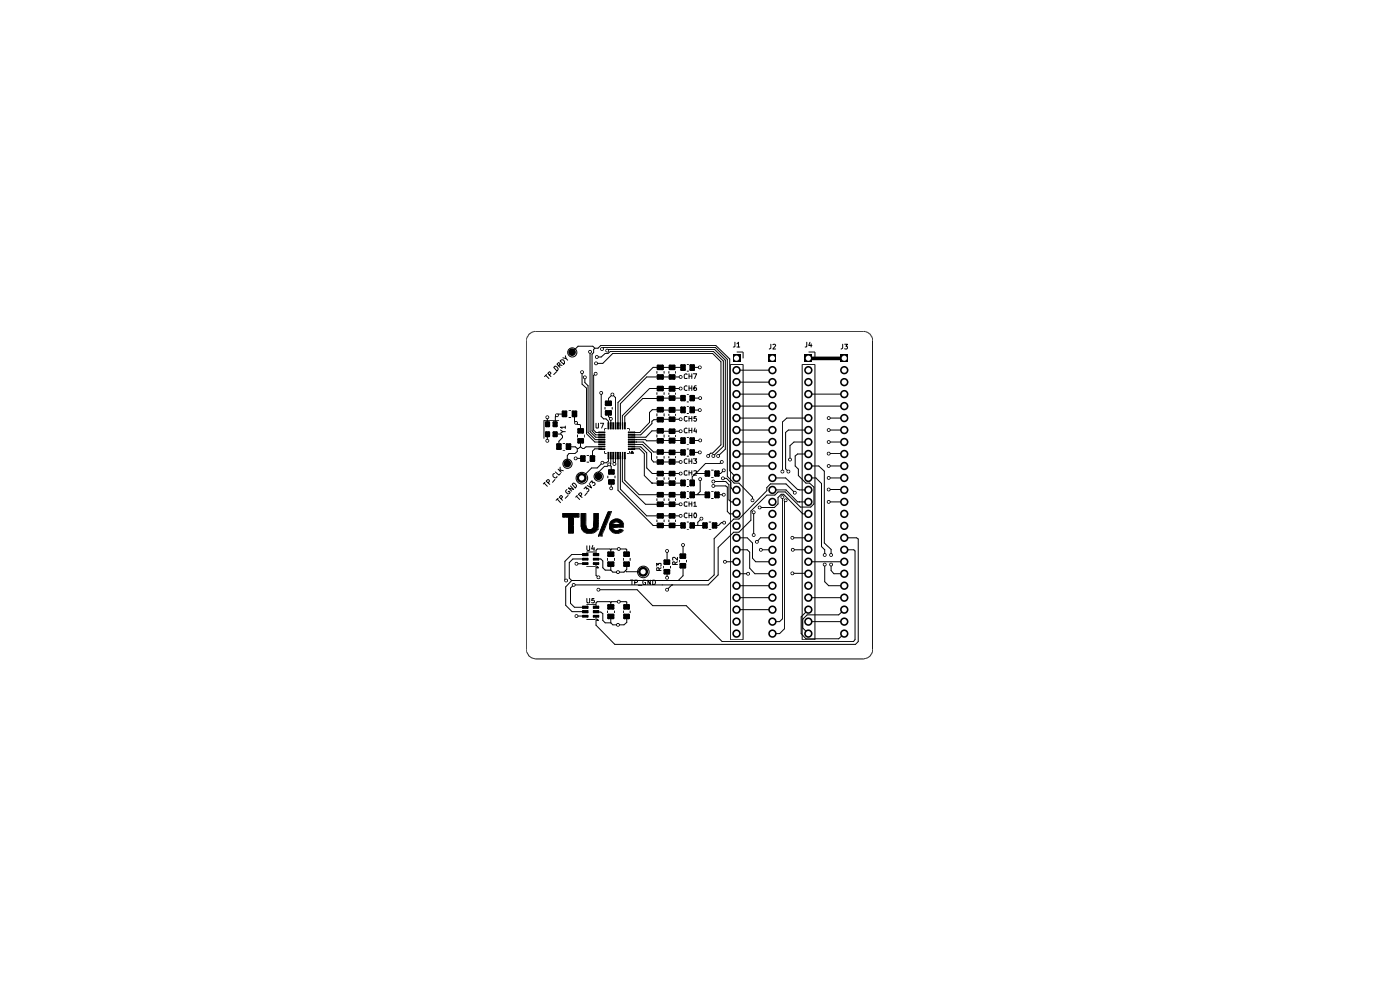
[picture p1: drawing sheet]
<svg xmlns="http://www.w3.org/2000/svg" width="297mm" height="210mm" viewBox="0 0 297 210" stroke-linecap="round" stroke-linejoin="round" font-family="sans-serif">
<g fill="none" stroke="#000" stroke-width=".21">
<path d="M112.2 70.9l.4-.3 .9-.3h69.8a2.34 2.34 0 0 1 1.8 1.4v66.6a2.34 2.34 0 0 1-1.8 1.5h-69.8a2.34 2.34 0 0 1-1.7-1.5v-66.6zM115.8 79.6l.7 .7M115.9 79.5l-.4 .4M116.5 79.5l.4-.3-.3-.3-.4 .3 .7 .7M117.5 77.9a.54 .54 0 0 1 .6-.1 .54 .54 0 0 1 .3 .6l-.3 .3zM118.1 78.9l-.6 .6M118.5 77.6l.3-.3-.2-.4-.5 .4 .7 .6M118.7 77.4l.5 .1M118.8 76.6a.52 .52 0 0 1 .8-.2l.2 .3v.4l-.2 .2zM119.9 75.5l.2 .6-.7-.2M120.1 76.1l.3 .3M123.3 78.7h.4v.5h-.4z"/>
<path d="M123.5 78.9v2.6l.9 .8v9.7l1.8 1.8h1.4M123.9 79.8h.4v.5h-.4zM125 74.4h.4v.4h-.4zM125.2 74.6v17l1.2 1.1h1.2M126.2 79.1h.4v.4h-.4zM126.2 73.9l-.3 .2v.7l-.3 .3v16.3l.8 .8h1.2M126.2 73.9h.7l.6-.6h24.3l3 2.9v23.7l1.4 1.5M126.2 73.9l-.4-.5h-3.2l-1.2 1.3M126.2 76.9h.4v.4h-.4zM126.4 79.3l-.5 .3v11.6l.5 .5h1.2M126.4 75.5h.4v.5h-.4zM126.4 77.1h1.5l2.1-2.1h21.2l1.7 1.7v17.7l-1.7 1.7h-.5l-.5 .6"/>
<path d="M126.6 75.7h.9l.9-.7h.6l.5-.5h21.8l2.2 2.1v18.1l-2.2 2M127.5 73.8h.4v.5h-.4zM127.7 74l.4-.3h23.7l2.5 2.5v24.8l1.4 1.5h1.1l2.8 2.9v.7M128.6 74.2h.4v.4h-.4zM128.8 74.4l.3-.3h22.5l2.3 2.3v18.9l-1.5 1.4M139.4 78.7v.5M140.1 77.9h.1M140.1 80h.1M140.9 78.7v.5M141.9 78.7v.5M142.4 78v.1M143.3 78.7v.5"/>
<path d="M144.2 79.7h.4v.5h-.4zM144.4 80h-7.2l-5.6 5.6-.1 5.4 .1-1.3M144.9 77.9h-6.3l-7.5 7.5v4.9M145.7 78.7h.4M145.7 77.3h.4M145.7 79.5l-.2-.2-.3 .2v.7h.5M146.2 79.3v1M146.2 79.8h.6M146.8 79.3v1M146.8 77.9h1.7M147.1 79.3h.7l-.4 1M148.3 77.7h.4v.5h-.4z"/>
<path d="M154.9 77.3h2.7v58.4h-2.7zM155.9 72.6v.9l-.3 .1M156.2 78.5h7.7M156.3 74.7h1.3v1.3M156.3 72.9l.4-.3v1M156.3 73.6h.6M163.5 73v.9l-.3 .1M164 73.1l.4-.1 .1 .2-.5 .8h.5M170.2 77.3h2.7v58.4h-2.7zM171.1 72.6v.9l-.3 .1M171.5 74.7h1.4v1.3M171.8 72.6l-.2 .7h.6"/>
<path d="M172.1 72.9v.7M178.8 73v.9l-.4 .1M179.2 73h.6l-.4 .4h.3l.1 .5-.2 .1-.4-.1M115.9 93.3h.4v.4h-.4zM115.9 88.3h.4v.4h-.4zM116.1 88.5v1.5M116.1 92.1v1.4M117.8 92.1h1.2l.3 .4v.3l-.7 .8v1.2M117.9 87.9h.4v.4h-.4zM118.4 99.5l.7 .7M118.6 89.1h-3.2v3.9M118.8 99.7l.7 .2"/>
<path d="M118.8 99.1v.8M118.9 91.2l.5 .4-.5 .3M119.4 94.1h.5M119.4 95.5h.5M119.4 91.6h.5M119.8 87.8h-1.4l-.6 .6v1.6M119.9 90.6h-1l.3 .3M119.9 90.4v.5M120.6 94.8h.1M120.6 94.8h1.4l.5 .3M120.6 88.6h.6M120.6 87.1h.6"/>
<path d="M121.9 87.8v1.6l.6 .6h.5l.1 .2v1.2M121.9 97h.4v.5h-.4zM122 89.5h.4v.4h-.4zM122.1 97.2h1.5M122.5 95.1v.7l-.5 .4h-1.3l-.4 .4v1.7M122.5 92.2v.6M123.1 94.8l.5 .3h.3l.4-.3 4-.1-1.3 .1M123.1 94.8l-.4 .3h-.2M123.1 93.5v1.3M123.9 92.2v.6M124.1 80v1.1l.6 .7v9.9l1.6 1.6h1.3M124.5 98h.5"/>
<path d="M124.5 96.6h.5M126.4 89.8l.1 1 .5-.1v-.9M127 92.7h1.3v.1h-1.3zM127 95.2l1.3 .1-2.1-.1-.5 .5v1.5M127 94.2h1.3v.2h-1.3zM127 93.7h1.3v.1h-1.3zM127 91.6h1.3v.2h-1.3zM127 92.2h1.3v.1h-1.3zM127 93.2h1.3v.1h-1.3zM127.3 83.1h.4v.5h-.4zM127.4 89.8h.7l-.5 1M127.5 83.3v5l.6 .6h.5l.5 .5v.9"/>
<path d="M127.6 97.9h.4v.5h-.4zM127.8 98.2h.1M127.8 98.2l-1.1 1.1h-1.2l-2.1 2.1M128.3 95.7v.5h.4M128.3 86.4v.5M128.7 90.9h-.4v.4M129 96h.2v1.3h-.2zM129 89.7h.2v1.3h-.2zM129 98.3h.4v.4h-.4zM129.1 85.5v-1l.8-.8 .7 .7v5.9M129.1 87.6v.7l.5 .6v1.4M129.1 96.6v1.2l-.5 .4h-.8"/>
<path d="M129.2 98.5l-.4 .4h-.6l-1.2 1.3v.8M129.2 98.5l.5 .4v1.2M129.4 88.6h.4v.5h-.4zM129.5 89.7h.2v1.3h-.2zM129.5 96h.2v1.3h-.2zM129.6 96.6v1.7l-.4 .2M129.7 83.5h.4v.4h-.4zM129.9 86.4v.5M130 96h.2v1.3h-.2zM130 89.7h.2v1.3h-.2zM130.1 96.6v1.4l.2 .2M130.1 98.2h.4v.4h-.4z"/>
<path d="M130.3 98.2v.2M130.5 96h.2v1.3h-.2zM130.5 89.7h.2v1.3h-.2zM130.6 96.6v1.4l-.3 .2M131 96h.2v1.3h-.2zM131 89.7h.2v1.3h-.2zM131.1 96.6v7.4l7.5 7.5h6.3M131.6 97.3l-.1-1.3 .1 7.8 5.6 5.6h7.2M132 97.3l.1-1.3-.1 6.1 4.9 4.9h7.5M132.5 97.3l.1-1.3-.1 5.9 3.1 3h9.3M133 90.9h.5v.4M133.3 92.7h1.4v.1h-1.4z"/>
<path d="M133.3 91.6h1.4v.2h-1.4zM133.3 92.2h1.4v.1h-1.4zM133.3 93.2h1.4v.1h-1.4zM133.3 93.7h1.4v.1h-1.4zM133.3 94.2h1.4v.2h-1.4zM133.5 95.7v.5h-.5M134 94.3h2.3l1.9 1.8v1.4l.4 .5h5.8M134 93.8h2.4l2.2 2.1 6.3 .1M134 93.3h2.9l.3 .2 7.7-.1M134.1 95.7l.3 .5h-.6zM134.7 95.2l-1.4 .1 2.4-.1 1 1v4.7l1.6 1.6M134.7 94.8l-1.4-.1 2.6 .1 1.3 1.2v3.3l1.2 1.2h6"/>
<path d="M135 93.8h.1M135 93.3h.1M139.4 83.2v.5M139.4 87.7v.6M139.4 92.2v.6M139.4 96.8v.5M140.1 98h.1M140.1 82.4h.1M140.1 87.4v-.5h-1.7l-.6 .6v2.1l-2 2.1h-1.8M140.1 87h4.8M140.9 83.2v.5M140.9 87.7v.6"/>
<path d="M140.9 92.2v.6M140.9 96.8v.5M141.9 83.3v.4M141.9 87.8v.4M141.9 92.3v.4M141.9 96.8v.4M142.4 80.1h.1M143.3 83.3v.4M143.3 87.8v.4M143.3 92.3v.4M143.3 96.8v.4M144.2 88.7h.4v.5h-.4z"/>
<path d="M144.2 82.2h.4v.4h-.4zM144.2 97.8h.4v.4h-.4zM144.2 91.3h.4v.4h-.4zM144.4 82.4h-6.6l-5.8 5.8 .1 2.8-.1-1.3M144.4 88.9l-5.7 .1-.4 .4v.5l-2.4 2.3h-1.9M144.4 91.5l-6.1-.1-1.3 1.3h-3M144.9 84.4l-8.6 .1-3.8 3.8 .1 2.7-.1-1.3M145.7 92.8h.4M145.7 94.2h.4M145.7 85.3h.4M145.7 86.3h.4M145.7 87.7h.4"/>
<path d="M145.7 83.7h.4M145.7 95.2h.4M145.7 96.8h.4M145.7 97.4l-.2-.1-.3 .3v.5l.3 .2 .2-.1M145.7 90.9l-.2-.1-.3 .3v.5l.1 .2 .4-.1M145.7 88.4l-.4-.1-.1 .3v.5l.3 .3 .2-.2M145.7 81.9l-.2-.1-.3 .3v.5l.3 .2h.2M145.7 99.9h-.4l-.1 .1v.6l.1 .2 .4-.1M146.2 81.8v1M146.2 88.3v1.1M146.2 90.8v1M146.2 97.3v1"/>
<path d="M146.2 99.9v.9M146.2 97.8h.6M146.2 91.3h.6M146.2 88.8h.6M146.2 82.3h.6M146.8 81.8v1M146.8 88.3v1.1M146.8 90.8v1M146.8 97.3v1M146.8 99.9v.9M146.8 96h1.7M146.8 93.4h1.7"/>
<path d="M146.8 84.4h1.7M146.8 87h1.7M147.1 97.3h.7l-.4 .4h.3l.1 .5-.3 .1-.4-.1M147.2 99.9h.5l.1 .2-.7 .7h.7M147.4 90.8l-.2 .7h.6M147.7 88.3h-.4l-.1 .5a.35 .35 0 0 1 .6 .1 .35 .35 0 0 1-.4 .5l-.2-.2M147.7 81.8h-.3a.7 .7 0 0 0 0 1l.4-.1v-.3l-.1-.2h-.4l-.1 .2M147.7 91.1v.7M148.3 86.8h.4v.4h-.4zM148.3 95.7h.4v.5h-.4zM148.3 84.2h.4v.5h-.4zM148.3 93.2h.4v.4h-.4z"/>
<path d="M150 96.5h.4v.4h-.4zM150.9 99.7h.5M151.1 96.5h.4v.4h-.4zM152.1 96.5h.5v.4h-.5zM152.9 97.8h.4v.4h-.4zM153.1 98l-.4 .3h-3.1l-2 2.2M153.3 99.6h.4v.4h-.4zM153.5 99.8l-.6 .7h-.8M156.2 93.8h7.7M156.2 96.3h7.7M156.2 91.2h7.7M156.2 98.8h7.7"/>
<path d="M156.2 88.7h7.7M156.2 86.1h7.7M156.2 81.1h7.7M156.2 83.6h7.7M165.8 99.8h.4v.4h-.4zM167 99.8h.5v.4h-.5zM167.4 97.3h.4v.4h-.4zM171.1 98.9l2.6-.1 1.2 1.1v15.3l1.4 1.3v1.2M171.5 96.3h-2.3l-.5 .4v2.1l.7 .7v1.4l1.6 1.6h.7l1 .8v3.6l-.7 .7h-2.2l-3.2-3.3h-1.5l-.7 .7h-1.7l-3.4 3.4v2l-2.5 2.5h-1.1l-3.3 3.2v5.9l-2.2 2.1h-28.5l-.7 .6v3.3l.9 .8h2.3M171.5 93.8h-3.1l-.8 .7v3M171.5 91.2h-4.2l-.6 .5v7.7l.6 .6M171.5 88.7h-4.6l-.9 .8v10.5"/>
<path d="M171.5 86.1h7.6M171.5 83.6h7.6M175.6 98.6h.4v.5h-.4zM175.6 91h.4v.4h-.4zM175.6 96h.4v.4h-.4zM175.6 88.5h.4v.4h-.4zM175.6 93.5h.4v.5h-.4zM175.8 93.8h3.3M175.8 91.2h3.3M175.8 98.8h3.3M175.8 88.7h3.3M175.8 96.2h3.3"/>
<path d="M115.4 102.5l.7 .7M115.6 102.3l-.3 .4M116.3 102.4l.2-.3v-.2l-.2-.2-.4 .4 .7 .6M117.6 100.5l-.3 .1 .1 .5 .5 .3 .2-.4M117.7 101.7l-.5 .6M117.8 100.1l.8 .7 .3-.3M118.2 105.9l.7 .7M118.4 105.7l-.4 .4M119 105.8l.3-.4-.2-.3-.4 .3 .6 .7M119.4 108.9h3.4v.8h-1.1v3.4h-1.1v-3.4h-1.2zM120.3 103.8l-.3 .3v.2l.4 .5h.3l.2-.3-.2-.3-.2 .1M120.5 105.1l-.6 .6"/>
<path d="M121 103.1l.7 .7-1.1-.3 .7 .7M121.4 102.7a.54 .54 0 0 1 .6-.1 .54 .54 0 0 1 .3 .6l-.3 .3zM122.1 119.4h.4v.4h-.4zM122.3 105.3l.7 .7M122.3 119.6h1.9M122.5 105.1l-.4 .3M123.1 105.2l.3-.3v-.2l-.3-.2-.4 .4 .8 .6M123.9 103.7l.4-.5 .1 .6 .3-.2 .2 .2v.3l-.3 .2M124.2 118.6h-2.7l-.7 .7v3.3l.5 .5M124.2 117.6h-2.9l-1.5 1.5v3.8l.3 .2M124.4 111.8h.1M124.4 111.8l.4 .5h.7l.3-.3a7.4 7.4 0 0 0 .2-3.1h1v2.8l-.2 .6"/>
<path d="M124.4 111.8l-.1-2.9h-1v2.9a1.93 1.93 0 0 0 1.3 1.4l1.4-.2 .8-.7M124.5 117.2h1.7M124.5 115.8v.7l.2 .3 .4-.1v-.9M124.6 104.5l-.5 .6M125 102.6l.5 .9-.9-.5M125 112.3h.1M125.2 102.4l.4-.4 .1 .5 .1-.2h.2l.3 .4-.4 .3M125.8 115.7l-.3 .8h.6M126 116.1v.7M126.4 119.6v2.4l.6 .5M126.4 118.6h1.1l.4 .4v1.4l.5 .5h1.2M126.8 112.3h.1"/>
<path d="M126.9 113.7h.1M126.9 113.7h.8M127.6 113.7h.1M127.7 113.7h.1M128.9 118.4v.6M128.9 100.9v.5M129.3 111.2a1.65 1.65 0 0 0 .9 1.9 1.65 1.65 0 0 0 2-.6l-.7-.2-.4 .2h-.6l-.3-.2-.2-.4M129.5 103.4h.4v.4h-.4zM129.6 116.6v1M129.6 119.7v1.2M129.6 116.6l-.2-.1h-2.7l-.3 .2v.9M129.6 116.6l.1-.1h3.1l.2 .1v1"/>
<path d="M129.7 102.2v1.4M129.7 108.5h.1M129.7 108.5h-.7l-2.1 5.2M129.7 108.5l-2 5.2M130 111.9h.1M130.4 118.4v.6M130.5 100.9v.5M131.1 116.2h.4v.5h-.4zM131.1 110.8h.1M131.1 110.8l-.6-.1-.5 .5M131.1 110.8l.6 .4h-2.4M132.2 111.1h.1"/>
<path d="M132.2 111.1a1.54 1.54 0 0 0-1.5-1.1 1.54 1.54 0 0 0-1.4 1.2M132.2 111.1l.1 .7-2.3 .1M132.2 118.4v.6M133 119.7v1.1l-.6 .6h-2.4l-.4-.5M133.7 118.4v.6M138.3 102.5h.1M138.3 102.5h6.6M139.4 101.3v.5M139.4 105.7v.6M139.4 110.2v.5M140.1 107h.1M140.1 109.4h.1"/>
<path d="M140.1 102.5h.1M140.1 104.9h.1M140.1 100.5h.1M140.1 111.5h.1M140.9 101.3v.5M140.9 105.7v.6M140.9 110.2v.5M141.3 116.7h.4v.4h-.4zM141.5 116.9v2.3M141.9 101.3v.5M141.9 105.7v.6M141.9 110.2v.5"/>
<path d="M142.4 111.4h.1M143.2 119.8v-.5l-.2-.1h-.3v.6h1M143.3 101.3v.5M143.3 105.7v.6M143.3 110.2v.5M143.7 118.2v.6l-.6-.6-.4 .1 .1 .5M143.7 119.2l-.5 .3M144.2 118.8v.5M144.2 100.2h.4v.5h-.4zM144.2 109.2h.4v.4h-.4zM144.2 106.7h.4v.5h-.4zM144.7 115.4h.4v.4h-.4z"/>
<path d="M144.9 115.6v2.4M145.6 118.8v.5M145.7 104.3h.4M145.7 105.7h.4M145.7 110.7h.4M145.7 112.3h.4M145.7 101.8h.4M145.7 103.2h.4M145.7 106.5h-.4l-.1 .1v.6l.1 .2 .4-.1M145.7 108.9l-.4-.1-.1 .3v.5l.3 .2h.2M146.2 106.5v.9M146.2 108.8v1"/>
<path d="M146.2 106.9h.6M146.2 109.3h.6M146.2 100.3h.6M146.8 106.5v.9M146.8 108.8v1M146.8 104.9h3.2M146.8 111.5h2.8M147.2 106.7l.2-.2v.9M147.2 107.4h.6M147.3 108.9l.1-.1a.52 .52 0 0 1 .4 .5 .52 .52 0 0 1-.4 .5l-.2-.4zM147.6 100.5h2.5M147.6 100.5l-.8 .6v1.4"/>
<path d="M148.3 101.4h.4v.5h-.4zM148.5 101.6h.1M148.5 101.6v2.7l-.6 .6M148.6 109.8h.4v.4h-.4zM148.8 110l-.8 .8v.7M150.4 110.7h.5M150.4 112.3h.5M150.9 101.3h.5M150.9 104.3h.5M150.9 105.7h.5M151.1 102.9h.4v.4h-.4zM151.1 101.9h.4v.5h-.4z"/>
<path d="M151.3 103.1h2.7l.3 .2v5.2l.5 .5h1.4M151.3 102.1h2.7l.6 .7v3.2l.5 .5h1.1M152.1 104.9h1.4M153.2 101.2h.4v.5h-.4zM153.3 104.7h.4v.5h-.4zM153.4 101.5h.7l1 .9v1l.4 .5h.7M153.4 110.6h.4v.5h-.4zM153.6 118.9h.4v.5h-.4zM153.6 110.9h-.6l-.6 .6h-.8M153.8 119.2h2.4M156.2 116.6h2.3l.5 .5v3.4l1.1 1.2h3.8M156.2 114.1h2.3l1.1 1.1v3.2l.7 .8h3.6"/>
<path d="M159.4 105.9h.4v.4h-.4zM159.7 113.3h.4v.4h-.4zM159.7 108.4h.4v.5h-.4zM159.9 108.7v4.8M160.4 114.7h.4v.5h-.4zM161 107.4h.4v.5h-.4zM161.2 107.6h3.1l.8-.7v-1.4l.6-.6h.5l4.1 4.1h1.2M161.2 116.4h.4v.4h-.4zM161.4 116.6h2.5M163.9 114.1h-2.6l-.7 .8M163.9 101.4h2.8l2.5 2.4 2.3 .1M164 103.9h2.7l2.5 2.6h2.4"/>
<path d="M165.8 105.2h.4v.5h-.4zM166 105.4v25.9l-.6 .6h-1.5M166.5 105.9h.4v.4h-.4zM166.7 106.1l-.3 .4v26.9l-1 1h-1.5M167.9 113.9h.4v.4h-.4zM168 116.4h.4v.4h-.4zM168.1 114.1h3.4M168.2 116.6h3.3M168.4 104.3h.4v.4h-.4zM168.6 104.5l-1.9-1.8h-3.3l-.7 .7v.7l-5.9 6h-1.1l-4.2 4.2v7.7l-1.3 1.1h-28.9M169.5 106.5h.1M171.5 119.2h7.6"/>
<path d="M171.5 101.4h1.6l1.2 1.2v13.3l.7 .7v1.1M174.8 117.5h.4v.4h-.4zM174.8 119.5h.4v.5h-.4zM175 119.8v3.6l.8 .8h3.3M175.6 103.6h.4v.5h-.4zM175.6 101.2h.4v.4h-.4zM175.6 106.2h.4v.5h-.4zM175.8 101.4h3.3M175.8 106.5h3.3M175.8 103.8h3.3M176.1 119.5h.4v.5h-.4zM176.1 117.5h.4v.4h-.4z"/>
<path d="M176.3 119.8v1.2l.6 .7h2.2M179.1 116.6h2l.3 .3v18.8l-.3 .4h-27.9l-7.6-7.6h-7.1l-3.3-3.4h-8.2M179.1 114.1h2.6l.4 .2v21.8l-.6 .6h-51.1l-4-4.1v-1.9M119.9 122.9h.4v.5h-.4zM121.3 123.1l-1.3 1.4v3.9l1.4 1.3h2.8M121.5 123.9h.4v.4h-.4zM122.1 130.5h.4v.4h-.4zM122.3 130.7h1.8M124.5 128.3h.1M124.5 128.3h1.7M124.5 120.1h1.7M124.5 131.3h1.7"/>
<path d="M124.5 127l.1 .9 .5-.1v-.8M126 127h-.4l-.1 .4 .4-.1 .2 .2-.1 .4-.5-.1M126.2 128.3h.1M126.4 129.8h1.1l.4 .4v1.4l.5 .5h1.2M126.7 131.3l.3 .4h-.4zM126.7 120.1l.3 .4h-.4zM126.7 124.9h.5v.4h-.5zM126.7 122.2h.5v.5h-.5zM128.9 129.5v.5M129.6 127.8v.9M129.6 130.8v1.3M129.6 127.8l-.2-.2h-2.7l-.3 .3v.9"/>
<path d="M129.6 127.8l.1-.2h3.1l.2 .1v1M130.4 129.5v.5M130.9 121.1h.4v.5h-.4zM130.9 132.3h.4v.5h-.4zM131.1 127.4h.4v.5h-.4zM132.2 129.5v.5M132.7 121l.2 .3h3.5M133 130.8v1.2l-.6 .5h-2.4l-.4-.4M133.7 129.5v.5M133.7 123.1h.6M134.1 123.1v.9M134.7 123.6l.5-.2v-.3h-.5v.9"/>
<path d="M135.4 124.2h.8M136.9 123.1h-.5l-.1 .5 .2 .4h.4v-.4h-.1M138 123.1v.9l-.6-.9v.9M138.5 123.1h.5l.1 .5-.3 .4h-.3zM139.3 120.1v-.6l.4 .3v-.3h.5v.6M139.8 121l-.1-.6h-.3l-.1 .6h.9M140.2 120.4l-.4 .4M140.8 120.1v.5M141.3 122.3h.4v.5h-.4zM141.3 124.9h.4v.4h-.4zM141.5 121.3v1.2M142.2 120.1v.5"/>
<path d="M142.5 124.1l-1 1M144.9 120v2.1l-1 1M156.2 121.7h2.5M156.2 129.3h7.7M156.2 126.8h7.7M156.2 124.2h7.7M158.5 121.5h.4v.4h-.4zM167.9 121.4h.4v.4h-.4zM168.1 121.6h3.4M171.5 126.8h7.6M171.5 131.9h7.6M171.5 129.3l-1.5 1.5v3.6l1 1.1h6.9l1.2-1.1"/>
<path d="M179.1 129.3l-1.2 1.1h-6.7l-.9 1v1.8l1.2 1.2"/>
<circle cx="121.4" cy="74.8" r=".97"/>
<circle cx="120.4" cy="98.4" r=".97"/>
<circle cx="123.4" cy="101.4" r="1.23"/>
<circle cx="127" cy="101.1" r=".97"/>
<circle cx="136.5" cy="121.3" r="1.23"/>
</g>
<g fill="#000">
<path d="M139.6 77.6h1v.7h-1zM142.1 77.6h.9v.7h-.9zM144.6 77.5h.6v.9h-.6zM146.5 77.5h.7v.9h-.7zM155.4 75.1h1.7v1.7h-1.7zM163 75.1h1.7v1.7h-1.7zM170.6 75.1h1.7v1.7h-1.7zM178.3 75.1h1.7v1.7h-1.7zM115.9 89.6h.6v.8h-.6zM115.9 91.7h.6v.8h-.6zM117.5 91.7h.6v.8h-.6zM117.5 89.6h.6v.8h-.6z"/>
<path d="M118.2 94.3h.7v.9h-.7zM119.4 87.3h.7v1h-.7zM120.3 94.3h.6v.9h-.6zM121.5 87.3h.7v1h-.7zM122.7 91.1h.9v.6h-.9zM122.7 93.2h.9v.6h-.9zM123.3 96.8h.7v.9h-.7zM125.3 96.8h.7v.9h-.7zM127 95.2l1.3 .1zM127 91.6h1.3v.2h-1.3zM127 92.2h1.3v.1h-1.3zM127 92.7h1.3v.1h-1.3z"/>
<path d="M127 93.2h1.3v.1h-1.3zM127 93.7h1.3v.1h-1.3zM127 94.2h1.3v.2h-1.3zM127 94.7l1.3 .1zM128.6 87.2h1v.7h-1zM128.6 85.2h1v.7h-1zM129 96h.2v1.3h-.2zM129 89.7h.2v1.3h-.2zM129.5 96h.2v1.3h-.2zM129.5 89.7h.2v1.3h-.2zM130 89.7h.2v1.3h-.2zM130 96h.2v1.3h-.2z"/>
<path d="M130.5 89.7h.2v1.3h-.2zM130.5 96h.2v1.3h-.2zM131 89.7h.2v1.3h-.2zM131 96h.2v1.3h-.2zM131.5 89.7l.1 1.3zM131.5 96l.1 1.3zM132 89.7l.1 1.3zM132 96l.1 1.3zM132.5 89.7l.1 1.3zM132.5 96l.1 1.3zM133.3 95.2l1.4 .1zM133.3 94.7l1.4 .1z"/>
<path d="M133.3 94.2h1.4v.2h-1.4zM133.3 93.7h1.4v.1h-1.4zM133.3 91.6h1.4v.2h-1.4zM133.3 93.2h1.4v.1h-1.4zM133.3 92.7h1.4v.1h-1.4zM133.3 92.2h1.4v.1h-1.4zM134.1 95.6l.3 .5h-.7zM139.6 91.1h1v.6h-1zM139.6 95.5h1v.7h-1zM139.6 97.7h1v.6h-1zM139.6 93.2h1v.6h-1zM139.6 79.6h1v.7h-1z"/>
<path d="M139.6 82.1h1v.7h-1zM139.6 86.6h1v.6h-1zM139.6 84.2h1v.7h-1zM139.6 88.7h1v.7h-1zM142.1 95.6h.9v.7h-.9zM142.1 97.6h.9v.7h-.9zM142.1 93.1h.9v.7h-.9zM142.1 79.6h.9v.7h-.9zM142.1 82.1h.9v.7h-.9zM142.1 84.1h.9v.7h-.9zM142.1 86.6h.9v.7h-.9zM142.1 88.6h.9v.7h-.9z"/>
<path d="M142.1 91.1h.9v.7h-.9zM144.6 93h.6v.9h-.6zM144.6 95.5h.6v.9h-.6zM144.6 84h.6v.9h-.6zM144.6 86.5h.6v.9h-.6zM146.5 93h.7v.9h-.7zM146.5 95.5h.7v.9h-.7zM146.5 84h.7v.9h-.7zM146.5 86.5h.7v.9h-.7zM119.3 108.8h3.5v.9h-1.2v3.4h-1.1v-3.4h-1.2zM123.6 117.5h1.1v.3h-1.1zM123.6 118.5h1.1v.2h-1.1z"/>
<path d="M123.6 119.4h1.1v.3h-1.1zM123.2 108.8h1l.1 2.7a.63 .63 0 0 0 .4 .7h.7l.4-.2a7.4 7.4 0 0 0 .1-3.2h1.1v2.8a1.61 1.61 0 0 1-1.3 1.5 1.92 1.92 0 0 1-2-.4l-.5-.9zM125.9 118.5h1.1v.2h-1.1zM125.9 117.5h1.1v.3h-1.1zM125.9 119.4h1.1v.3h-1.1zM129.1 117.2h1v.7h-1zM129.2 99.8h1v.7h-1zM129.2 101.9h1v.7h-1zM129 108.5h.7v.2l-2 4.8-.1 .2h-.7zM129.6 110.5a1.55 1.55 0 0 1 1.8-.4 1.55 1.55 0 0 1 .9 1.7l-2.4 .1 .3 .4 .3 .2h.6l.3-.3 .8 .3a1.65 1.65 0 0 1-2 .5 1.65 1.65 0 0 1-1-1.8h2.4a1.19 1.19 0 0 0-1.2-.5l-.5 .5h-.7zM132.5 117.2h.9v.7h-.9zM139.6 111.1h1v.7h-1z"/>
<path d="M139.6 109.1h1v.7h-1zM139.6 104.6h1v.7h-1zM139.6 106.6h1v.7h-1zM139.6 102.1h1v.7h-1zM139.6 100.1h1v.7h-1zM141 118.9h.9v.7h-.9zM142.1 111.1h.9v.7h-.9zM142.1 109.1h.9v.7h-.9zM142.1 104.6h.9v.7h-.9zM142.1 106.6h.9v.7h-.9zM142.1 102.1h.9v.7h-.9zM142.1 100.1h.9v.7h-.9z"/>
<path d="M144.4 117.6h.9v.7h-.9zM144.6 111h.6v.9h-.6zM144.6 104.5h.6v.9h-.6zM144.6 102h.6v.9h-.6zM146.5 111h.7v.9h-.7zM146.5 104.5h.7v.9h-.7zM146.5 102h.7v.9h-.7zM149.2 111h.7v.9h-.7zM149.7 100h.7v.9h-.7zM149.7 104.5h.7v.9h-.7zM151.3 111h.6v.9h-.6zM151.8 100h.6v.9h-.6z"/>
<path d="M151.8 104.5h.6v.9h-.6zM123.6 128.6h1.1v.4h-1.1zM123.6 129.6h1.1v.3h-1.1zM123.6 130.6h1.1v.2h-1.1zM125.9 130.6h1.1v.2h-1.1zM125.9 129.6h1.1v.3h-1.1zM125.9 128.6h1.1v.4h-1.1zM126.7 131.3l.3 .3h-.5zM126.7 120.1l.3 .3h-.5zM129.1 119.3h1v.7h-1zM129.1 128.4h1v.7h-1zM129.1 130.4h1v.7h-1z"/>
<path d="M132.5 119.3h.9v.7h-.9zM132.5 128.4h.9v.7h-.9zM132.5 130.4h.9v.7h-.9zM141 120.9h.9v.7h-.9zM144.4 119.7h.9v.6h-.9z"/>
<circle cx="121.4" cy="74.7" r=".8"/>
<circle cx="156.2" cy="78.5" r=".89"/>
<circle cx="163.9" cy="78.5" r=".89"/>
<circle cx="171.5" cy="78.5" r=".89"/>
<circle cx="179.1" cy="78.5" r=".89"/>
<circle cx="120.3" cy="98.3" r=".8"/>
<circle cx="156.2" cy="96.3" r=".89"/>
<circle cx="156.2" cy="83.6" r=".89"/>
<circle cx="156.2" cy="88.7" r=".89"/>
<circle cx="156.2" cy="81.1" r=".89"/>
<circle cx="156.2" cy="93.8" r=".89"/>
<circle cx="156.2" cy="86.1" r=".89"/>
<circle cx="156.2" cy="98.8" r=".89"/>
<circle cx="156.2" cy="91.2" r=".89"/>
<circle cx="163.9" cy="96.3" r=".89"/>
<circle cx="163.9" cy="83.6" r=".89"/>
<circle cx="163.9" cy="81.1" r=".89"/>
<circle cx="163.9" cy="88.7" r=".89"/>
<circle cx="163.9" cy="93.8" r=".89"/>
<circle cx="163.9" cy="98.8" r=".89"/>
<circle cx="163.9" cy="86.1" r=".89"/>
<circle cx="163.9" cy="91.2" r=".89"/>
<circle cx="171.5" cy="83.6" r=".89"/>
<circle cx="171.5" cy="96.3" r=".89"/>
<circle cx="171.5" cy="93.8" r=".89"/>
<circle cx="171.5" cy="81.1" r=".89"/>
<circle cx="171.5" cy="88.7" r=".89"/>
<circle cx="171.5" cy="86.1" r=".89"/>
<circle cx="171.5" cy="98.8" r=".89"/>
<circle cx="171.5" cy="91.2" r=".89"/>
<circle cx="179.1" cy="83.6" r=".89"/>
<circle cx="179.1" cy="96.3" r=".89"/>
<circle cx="179.1" cy="93.8" r=".89"/>
<circle cx="179.1" cy="81.1" r=".89"/>
<circle cx="179.1" cy="88.7" r=".89"/>
<circle cx="179.1" cy="86.1" r=".89"/>
<circle cx="179.1" cy="98.8" r=".89"/>
<circle cx="179.1" cy="91.2" r=".89"/>
<circle cx="123.4" cy="101.4" r="1.06"/>
<circle cx="127" cy="101" r=".8"/>
<circle cx="156.2" cy="109" r=".89"/>
<circle cx="156.2" cy="119.2" r=".89"/>
<circle cx="156.2" cy="101.4" r=".89"/>
<circle cx="156.2" cy="106.5" r=".89"/>
<circle cx="156.2" cy="114.1" r=".89"/>
<circle cx="156.2" cy="111.5" r=".89"/>
<circle cx="156.2" cy="116.6" r=".89"/>
<circle cx="156.2" cy="103.9" r=".89"/>
<circle cx="163.9" cy="109" r=".89"/>
<circle cx="163.9" cy="114.1" r=".89"/>
<circle cx="163.9" cy="101.4" r=".89"/>
<circle cx="163.9" cy="106.5" r=".89"/>
<circle cx="163.9" cy="119.2" r=".89"/>
<circle cx="163.9" cy="111.5" r=".89"/>
<circle cx="163.9" cy="116.6" r=".89"/>
<circle cx="163.9" cy="103.9" r=".89"/>
<circle cx="171.5" cy="109" r=".89"/>
<circle cx="171.5" cy="119.2" r=".89"/>
<circle cx="171.5" cy="101.4" r=".89"/>
<circle cx="171.5" cy="106.5" r=".89"/>
<circle cx="171.5" cy="114.1" r=".89"/>
<circle cx="171.5" cy="111.5" r=".89"/>
<circle cx="171.5" cy="116.6" r=".89"/>
<circle cx="171.5" cy="103.9" r=".89"/>
<circle cx="179.1" cy="109" r=".89"/>
<circle cx="179.1" cy="101.4" r=".89"/>
<circle cx="179.1" cy="119.2" r=".89"/>
<circle cx="179.1" cy="114.1" r=".89"/>
<circle cx="179.1" cy="106.5" r=".89"/>
<circle cx="179.1" cy="111.5" r=".89"/>
<circle cx="179.1" cy="103.9" r=".89"/>
<circle cx="179.1" cy="116.6" r=".89"/>
<circle cx="136.4" cy="121.3" r="1.06"/>
<circle cx="156.2" cy="124.2" r=".89"/>
<circle cx="156.2" cy="126.8" r=".89"/>
<circle cx="156.2" cy="131.9" r=".89"/>
<circle cx="156.2" cy="121.7" r=".89"/>
<circle cx="156.2" cy="134.4" r=".89"/>
<circle cx="156.2" cy="129.3" r=".89"/>
<circle cx="163.9" cy="124.2" r=".89"/>
<circle cx="163.9" cy="126.8" r=".89"/>
<circle cx="163.9" cy="131.9" r=".89"/>
<circle cx="163.9" cy="134.4" r=".89"/>
<circle cx="163.9" cy="121.7" r=".89"/>
<circle cx="163.9" cy="129.3" r=".89"/>
<circle cx="171.5" cy="126.8" r=".89"/>
<circle cx="171.5" cy="124.2" r=".89"/>
<circle cx="171.5" cy="131.9" r=".89"/>
<circle cx="171.5" cy="134.4" r=".89"/>
<circle cx="171.5" cy="121.7" r=".89"/>
<circle cx="171.5" cy="129.3" r=".89"/>
<circle cx="179.1" cy="124.2" r=".89"/>
<circle cx="179.1" cy="126.8" r=".89"/>
<circle cx="179.1" cy="131.9" r=".89"/>
<circle cx="179.1" cy="134.4" r=".89"/>
<circle cx="179.1" cy="121.7" r=".89"/>
<circle cx="179.1" cy="129.3" r=".89"/>
</g>
<path d="M171.5 76h7.6" fill="none" stroke="#000" stroke-width=".76"/>
<g fill="none" stroke="#000" stroke-width=".51">
<path d="M139.6 77.6h1v.7h-1zM139.6 79.6h1v.7h-1zM142.1 77.6h.9v.7h-.9zM142.1 79.6h.9v.7h-.9zM144.6 77.5h.6v.9h-.6zM146.5 77.5h.7v.9h-.7zM115.9 91.7h.6v.8h-.6zM115.9 89.6h.6v.8h-.6zM117.5 91.7h.6v.8h-.6zM117.5 89.6h.6v.8h-.6zM118.2 94.3h.7v.9h-.7zM119.4 87.3h.7v1h-.7z"/>
<path d="M120.3 94.3h.6v.9h-.6zM121.5 87.3h.7v1h-.7zM122.7 91.1h.9v.6h-.9zM122.7 93.2h.9v.6h-.9zM123.3 96.8h.7v.9h-.7zM125.3 96.8h.7v.9h-.7zM128.6 85.2h1v.7h-1zM128.6 87.2h1v.7h-1zM129.2 99.8h1v.7h-1zM139.6 82.1h1v.7h-1zM139.6 84.2h1v.7h-1zM139.6 86.6h1v.6h-1z"/>
<path d="M139.6 88.7h1v.7h-1zM139.6 91.1h1v.6h-1zM139.6 93.2h1v.6h-1zM139.6 95.5h1v.7h-1zM139.6 97.7h1v.6h-1zM142.1 82.1h.9v.7h-.9zM142.1 84.1h.9v.7h-.9zM142.1 86.6h.9v.7h-.9zM142.1 88.6h.9v.7h-.9zM142.1 91.1h.9v.7h-.9zM142.1 93.1h.9v.7h-.9zM142.1 95.6h.9v.7h-.9z"/>
<path d="M142.1 97.6h.9v.7h-.9zM144.6 84h.6v.9h-.6zM144.6 86.5h.6v.9h-.6zM144.6 93h.6v.9h-.6zM144.6 95.5h.6v.9h-.6zM146.5 95.5h.7v.9h-.7zM146.5 93h.7v.9h-.7zM146.5 84h.7v.9h-.7zM146.5 86.5h.7v.9h-.7zM129.1 117.2h1v.7h-1zM129.1 119.3h1v.7h-1zM129.2 101.9h1v.7h-1z"/>
<path d="M132.5 117.2h.9v.7h-.9zM132.5 119.3h.9v.7h-.9zM139.6 100.1h1v.7h-1zM139.6 102.1h1v.7h-1zM139.6 104.6h1v.7h-1zM139.6 106.6h1v.7h-1zM139.6 109.1h1v.7h-1zM139.6 111.1h1v.7h-1zM141 118.9h.9v.7h-.9zM142.1 111.1h.9v.7h-.9zM142.1 109.1h.9v.7h-.9zM142.1 100.1h.9v.7h-.9z"/>
<path d="M142.1 102.1h.9v.7h-.9zM142.1 104.6h.9v.7h-.9zM142.1 106.6h.9v.7h-.9zM144.4 117.6h.9v.7h-.9zM144.4 119.7h.9v.6h-.9zM144.6 111h.6v.9h-.6zM144.6 102h.6v.9h-.6zM144.6 104.5h.6v.9h-.6zM146.5 111h.7v.9h-.7zM146.5 104.5h.7v.9h-.7zM146.5 102h.7v.9h-.7zM149.2 111h.7v.9h-.7z"/>
<path d="M149.7 104.5h.7v.9h-.7zM149.7 100h.7v.9h-.7zM151.3 111h.6v.9h-.6zM151.8 104.5h.6v.9h-.6zM151.8 100h.6v.9h-.6zM129.1 128.4h1v.7h-1zM129.1 130.4h1v.7h-1zM132.5 128.4h.9v.7h-.9zM132.5 130.4h.9v.7h-.9zM141 120.9h.9v.7h-.9z"/>
</g>
<path d="M123.6 118.5h1.1v.2h-1.1zM123.6 117.5h1.1v.3h-1.1zM123.6 119.4h1.1v.3h-1.1zM125.9 118.5h1.1v.2h-1.1zM125.9 117.5h1.1v.3h-1.1zM125.9 119.4h1.1v.3h-1.1zM123.6 128.6h1.1v.4h-1.1zM123.6 129.6h1.1v.3h-1.1zM123.6 130.6h1.1v.2h-1.1zM125.9 128.6h1.1v.4h-1.1zM125.9 129.6h1.1v.3h-1.1zM125.9 130.6h1.1v.2h-1.1z" fill="none" stroke="#000" stroke-width=".34"/>
<g fill="#fff">
<path d="M175.7 103.6l.3 .2-.1 .2-.3-.2z"/>
<path d="M175.7 101.2l.3 .2-.1 .2-.3-.2z"/>
<path d="M165.9 99.8l.3 .2-.1 .2-.3-.2z"/>
<path d="M167.2 99.8l.3 .2-.1 .2-.4-.2z"/>
<path d="M167.5 97.3l.3 .2-.1 .2-.3-.2z"/>
<path d="M168.5 104.3l.3 .2-.1 .2-.3-.2z"/>
<path d="M161.1 107.5l.3 .1-.1 .2-.4-.2z"/>
<path d="M166.6 105.9l.3 .2-.1 .2-.4-.2z"/>
<path d="M160.5 114.7l.3 .2-.1 .2-.3-.2z"/>
<path d="M159.8 113.3l.3 .2-.1 .2-.3-.2z"/>
<path d="M168 113.9l.3 .2-.1 .2-.3-.2z"/>
<path d="M165.9 105.3l.3 .1-.1 .2-.3-.2z"/>
<path d="M175.7 106.3l.3 .2-.1 .2-.3-.2z"/>
<path d="M176.2 119.6l.3 .2-.1 .1-.3-.1z"/>
<path d="M174.9 117.5l.3 .2-.1 .2-.4-.2z"/>
<path d="M176.2 117.5l.3 .2-.1 .2-.3-.2z"/>
<path d="M175.7 98.7l.3 .1-.1 .2-.3-.2z"/>
<path d="M175.7 91l.3 .2-.1 .2-.3-.2z"/>
<path d="M175.7 96l.3 .2-.1 .2-.3-.2z"/>
<path d="M175.7 88.5l.3 .2-.1 .2-.3-.2z"/>
<path d="M175.7 93.6l.3 .2-.1 .2-.3-.2z"/>
<path d="M168 121.4l.3 .2-.1 .2-.3-.2z"/>
<path d="M174.9 119.6l.3 .2-.1 .1-.4-.1z"/>
<path d="M161.3 116.4l.3 .2-.1 .2-.3-.2z"/>
<path d="M158.6 121.5l.3 .2-.1 .2-.3-.2z"/>
<path d="M168.1 116.4l.3 .2-.1 .2-.3-.2z"/>
<path d="M148.4 84.3l.4 .1-.2 .2-.3-.2z"/>
<path d="M144.3 88.7l.3 .2-.1 .2-.3-.2z"/>
<path d="M127.4 83.2l.4 .1-.2 .2-.3-.2z"/>
<path d="M144.3 79.8l.3 .2-.1 .1-.3-.1z"/>
<path d="M148.4 77.7l.3 .2-.1 .2-.4-.2z"/>
<path d="M144.3 82.2l.3 .2-.1 .2-.3-.2z"/>
<path d="M148.4 86.8l.3 .2-.1 .2-.4-.2z"/>
<path d="M129.8 83.5l.3 .2-.1 .2-.3-.2z"/>
<path d="M127.7 98l.3 .2-.1 .2-.3-.2z"/>
<path d="M129.6 103.4l.3 .2-.1 .2-.4-.2z"/>
<path d="M122 97l.3 .2-.1 .2-.3-.2z"/>
<path d="M129.1 98.3l.3 .2-.1 .2-.3-.2z"/>
<path d="M130.2 98.2l.3 .2-.1 .2-.3-.2z"/>
<path d="M124 79.9l.3 .1-.1 .2-.3-.2z"/>
<path d="M125.1 74.4l.3 .2-.1 .2-.3-.2z"/>
<path d="M126.5 75.5l.3 .2-.1 .2-.3-.2z"/>
<path d="M128.7 74.2l.3 .2-.1 .2-.3-.2z"/>
<path d="M126.3 79.1l.3 .2-.1 .2-.4-.2z"/>
<path d="M126.3 76.9l.4 .2-.2 .2-.3-.2z"/>
<path d="M127.6 73.8l.3 .2-.1 .2-.3-.2z"/>
<path d="M123.4 78.8l.3 .1-.1 .2-.3-.2z"/>
<path d="M120 123l.3 .1-.1 .2-.3-.2z"/>
<path d="M126.8 124.9l.4 .2-.1 .2-.4-.2z"/>
<path d="M131 121.2l.3 .2-.1 .2-.3-.2z"/>
<path d="M126.8 122.3l.4 .2-.1 .2-.4-.2z"/>
<path d="M122.2 119.4l.3 .2-.1 .2-.3-.2z"/>
<path d="M131.2 116.3l.3 .2-.1 .1-.3-.1z"/>
<path d="M121.6 123.9l.3 .2-.1 .2-.3-.2z"/>
<path d="M122.2 130.5l.3 .2-.1 .2-.3-.2z"/>
<path d="M131.2 127.4l.3 .2-.1 .2-.3-.2z"/>
<path d="M141.4 122.4l.3 .1-.1 .2-.3-.2z"/>
<path d="M141.4 124.9l.3 .2-.1 .2-.3-.2z"/>
<path d="M131 132.4l.3 .1-.1 .2-.3-.2z"/>
<path d="M141.4 116.7l.3 .2-.1 .2-.3-.2z"/>
<path d="M116 93.3l.3 .2-.1 .2-.3-.2z"/>
<path d="M118 87.9l.4 .2-.2 .2-.3-.2z"/>
<path d="M122.1 89.5l.3 .2-.1 .2-.3-.2z"/>
<path d="M116 88.3l.3 .2-.1 .2-.3-.2z"/>
<path d="M129.5 88.7l.3 .2-.1 .1-.3-.1z"/>
<path d="M151.2 96.5l.3 .2-.1 .2-.3-.2z"/>
<path d="M159.8 108.5l.3 .2-.1 .2-.3-.2z"/>
<path d="M153.4 104.7l.3 .2-.1 .2-.3-.2z"/>
<path d="M159.5 105.9l.3 .2-.1 .2-.3-.2z"/>
<path d="M153 97.8l.3 .2-.1 .2-.3-.2z"/>
<path d="M152.2 96.5l.4 .2-.1 .2-.4-.2z"/>
<path d="M153.4 99.6l.3 .2-.1 .2-.3-.2z"/>
<path d="M153.3 101.3l.3 .2-.1 .2-.3-.2z"/>
<path d="M151.2 102.9l.3 .2-.1 .2-.3-.2z"/>
<path d="M148.4 101.4l.4 .2-.2 .2-.3-.2z"/>
<path d="M144.3 100.3l.3 .2-.1 .1-.3-.1z"/>
<path d="M151.2 102l.3 .1-.1 .2-.3-.2z"/>
<path d="M144.8 115.4l.3 .2-.1 .2-.3-.2z"/>
<path d="M153.5 110.7l.3 .2-.1 .2-.3-.2z"/>
<path d="M153.7 119l.3 .2-.1 .2-.3-.2z"/>
<path d="M144.3 109.2l.3 .2-.1 .2-.3-.2z"/>
<path d="M144.3 106.8l.3 .2-.1 .2-.3-.2z"/>
<path d="M148.7 109.8l.3 .2-.1 .2-.3-.2z"/>
<path d="M148.4 93.2l.4 .2-.2 .2-.3-.2z"/>
<path d="M150.1 96.5l.3 .2-.1 .2-.3-.2z"/>
<path d="M148.4 95.8l.3 .2-.1 .2-.4-.2z"/>
<path d="M144.3 97.8l.3 .2-.1 .2-.3-.2z"/>
<path d="M144.3 91.3l.3 .2-.1 .2-.3-.2z"/>
<circle cx="163.9" cy="88.7" r=".55"/>
<circle cx="163.9" cy="91.2" r=".55"/>
<circle cx="163.9" cy="93.8" r=".55"/>
<circle cx="163.9" cy="96.3" r=".55"/>
<circle cx="163.9" cy="98.8" r=".55"/>
<circle cx="163.9" cy="101.4" r=".55"/>
<circle cx="163.9" cy="103.9" r=".55"/>
<circle cx="163.9" cy="106.5" r=".55"/>
<circle cx="163.9" cy="109" r=".55"/>
<circle cx="163.9" cy="111.5" r=".55"/>
<circle cx="179.1" cy="109" r=".55"/>
<circle cx="179.1" cy="106.5" r=".55"/>
<circle cx="179.1" cy="103.9" r=".55"/>
<circle cx="179.1" cy="101.4" r=".55"/>
<circle cx="179.1" cy="98.8" r=".55"/>
<circle cx="179.1" cy="96.3" r=".55"/>
<circle cx="179.1" cy="93.8" r=".55"/>
<circle cx="179.1" cy="91.2" r=".55"/>
<circle cx="179.1" cy="88.7" r=".55"/>
<circle cx="179.1" cy="86.1" r=".55"/>
<circle cx="171.5" cy="109" r=".55"/>
<circle cx="171.5" cy="106.5" r=".55"/>
<circle cx="171.5" cy="103.9" r=".55"/>
<circle cx="171.5" cy="101.4" r=".55"/>
<circle cx="171.5" cy="98.8" r=".55"/>
<circle cx="171.5" cy="96.3" r=".55"/>
<circle cx="171.5" cy="93.8" r=".55"/>
<circle cx="171.5" cy="91.2" r=".55"/>
<circle cx="163.9" cy="114.1" r=".55"/>
<circle cx="163.9" cy="116.6" r=".55"/>
<circle cx="163.9" cy="119.2" r=".55"/>
<circle cx="163.9" cy="121.7" r=".55"/>
<circle cx="163.9" cy="124.2" r=".55"/>
<circle cx="171.5" cy="114.1" r=".55"/>
<circle cx="171.5" cy="111.5" r=".55"/>
<circle cx="163.9" cy="126.8" r=".55"/>
<circle cx="163.9" cy="129.3" r=".55"/>
<circle cx="163.9" cy="131.9" r=".55"/>
<circle cx="163.9" cy="134.4" r=".55"/>
<circle cx="179.1" cy="134.4" r=".55"/>
<circle cx="179.1" cy="131.9" r=".55"/>
<circle cx="179.1" cy="129.3" r=".55"/>
<circle cx="179.1" cy="126.8" r=".55"/>
<circle cx="179.1" cy="124.2" r=".55"/>
<circle cx="179.1" cy="121.7" r=".55"/>
<circle cx="179.1" cy="119.2" r=".55"/>
<circle cx="179.1" cy="116.6" r=".55"/>
<circle cx="179.1" cy="114.1" r=".55"/>
<circle cx="179.1" cy="111.5" r=".55"/>
<circle cx="171.5" cy="134.4" r=".55"/>
<circle cx="171.5" cy="131.9" r=".55"/>
<circle cx="171.5" cy="129.3" r=".55"/>
<circle cx="171.5" cy="126.8" r=".55"/>
<circle cx="171.5" cy="124.2" r=".55"/>
<circle cx="171.5" cy="121.7" r=".55"/>
<circle cx="171.5" cy="119.2" r=".55"/>
<circle cx="171.5" cy="116.6" r=".55"/>
<circle cx="163.9" cy="76" r=".55"/>
<circle cx="163.9" cy="78.5" r=".55"/>
<circle cx="163.9" cy="81.1" r=".55"/>
<circle cx="163.9" cy="83.6" r=".55"/>
<circle cx="163.9" cy="86.1" r=".55"/>
<circle cx="179.1" cy="83.6" r=".55"/>
<circle cx="179.1" cy="81.1" r=".55"/>
<circle cx="179.1" cy="78.5" r=".55"/>
<circle cx="179.1" cy="76" r=".55"/>
<circle cx="171.5" cy="88.7" r=".55"/>
<circle cx="171.5" cy="86.1" r=".55"/>
<circle cx="171.5" cy="83.6" r=".55"/>
<circle cx="171.5" cy="81.1" r=".55"/>
<circle cx="171.5" cy="78.5" r=".55"/>
<circle cx="171.5" cy="76" r=".55"/>
<circle cx="156.2" cy="76" r=".55"/>
<circle cx="156.2" cy="78.5" r=".55"/>
<circle cx="156.2" cy="81.1" r=".55"/>
<circle cx="156.2" cy="83.6" r=".55"/>
<circle cx="156.2" cy="86.1" r=".55"/>
<circle cx="156.2" cy="88.7" r=".55"/>
<circle cx="156.2" cy="91.2" r=".55"/>
<circle cx="156.2" cy="93.8" r=".55"/>
<circle cx="156.2" cy="96.3" r=".55"/>
<circle cx="156.2" cy="98.8" r=".55"/>
<circle cx="156.2" cy="101.4" r=".55"/>
<circle cx="156.2" cy="103.9" r=".55"/>
<circle cx="156.2" cy="106.5" r=".55"/>
<circle cx="156.2" cy="109" r=".55"/>
<circle cx="156.2" cy="111.5" r=".55"/>
<circle cx="123.4" cy="101.4" r=".55"/>
<circle cx="136.4" cy="121.3" r=".55"/>
<circle cx="156.2" cy="114.1" r=".55"/>
<circle cx="156.2" cy="116.6" r=".55"/>
<circle cx="156.2" cy="119.2" r=".55"/>
<circle cx="156.2" cy="121.7" r=".55"/>
<circle cx="156.2" cy="124.2" r=".55"/>
<circle cx="156.2" cy="126.8" r=".55"/>
<circle cx="156.2" cy="129.3" r=".55"/>
<circle cx="156.2" cy="131.9" r=".55"/>
<circle cx="156.2" cy="134.4" r=".55"/>
</g>
</svg>
